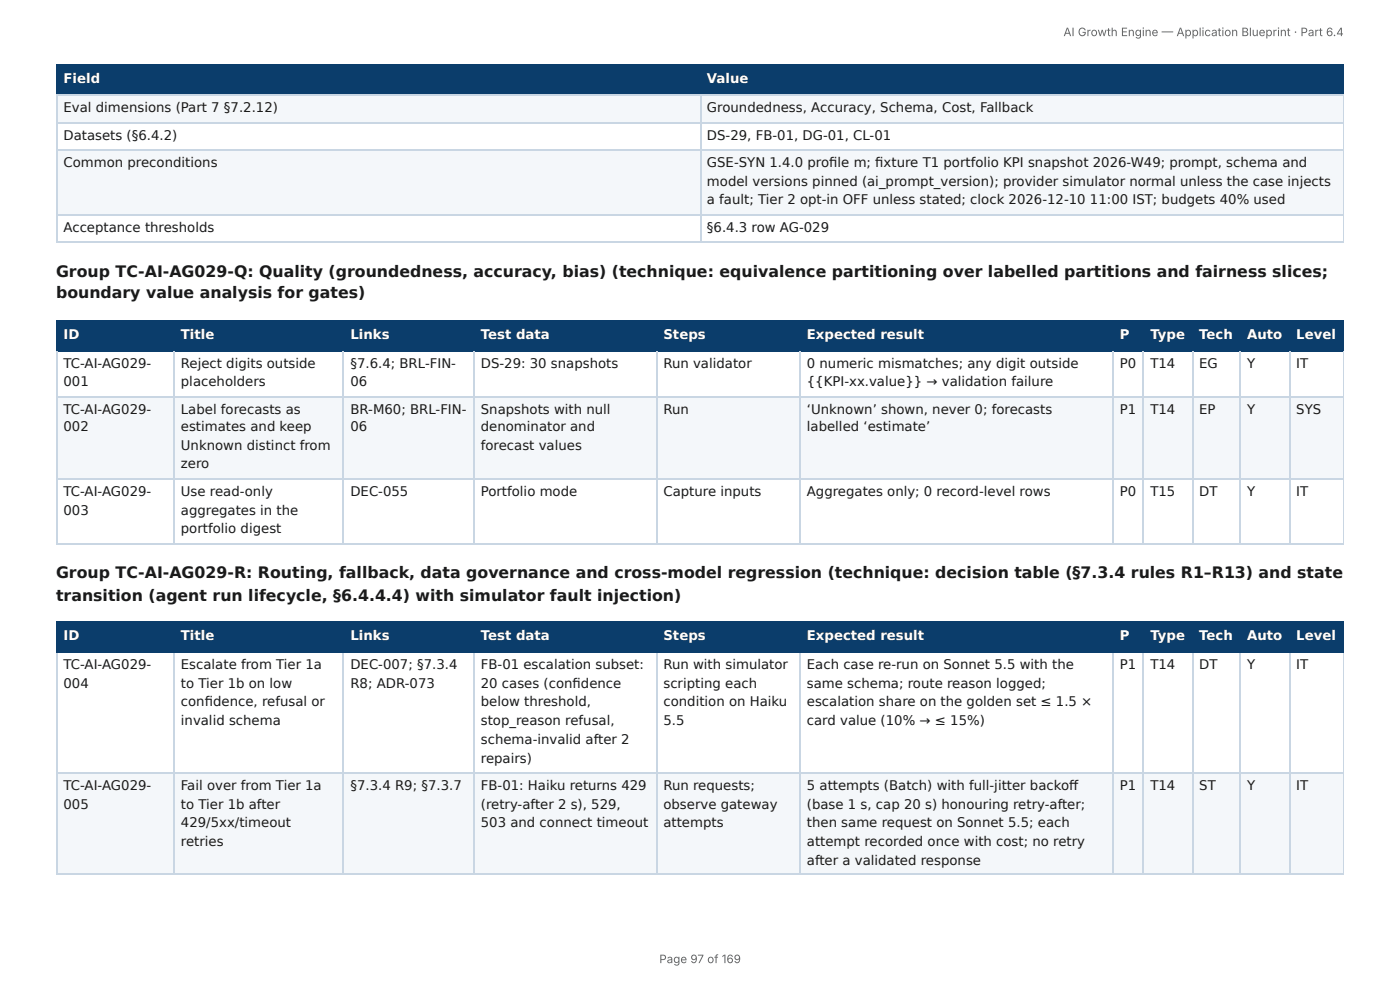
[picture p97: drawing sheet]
<svg xmlns="http://www.w3.org/2000/svg" width="297mm" height="210mm" viewBox="0 0 297 210" stroke-linecap="round" stroke-linejoin="round" font-family="sans-serif">
<defs><g id="words">
<g font-size="3.3" fill="#1a1a1a">
<text x="11.9" y="58.7">Group TC-AI-AG029-Q: Quality (groundedness, accuracy, bias) (technique: equivalence partitioning over labelled partitions and fairness slices;</text>
<text x="11.9" y="63.2">boundary value analysis for gates)</text>
<text x="11.9" y="122.8">Group TC-AI-AG029-R: Routing, fallback, data governance and cross-model regression (technique: decision table (§7.3.4 rules R1–R13) and state</text>
<text x="11.9" y="127.5">transition (agent run lifecycle, §6.4.4.4) with simulator fault injection)</text>
</g>
<g font-size="2.8" fill="#fff">
<text x="13.5" y="17.7">Field</text>
<text x="150.2" y="17.7">Value</text>
<text x="13.5" y="72">ID</text>
<text x="38.4" y="72">Title</text>
<text x="74.4" y="72">Links</text>
<text x="102.1" y="72">Test data</text>
<text x="140.9" y="72">Steps</text>
<text x="171.4" y="72">Expected result</text>
<text x="237.9" y="72">P</text>
<text x="244.3" y="72">Type</text>
<text x="254.7" y="72">Tech</text>
<text x="264.9" y="72">Auto</text>
<text x="275.3" y="72">Level</text>
<text x="13.5" y="136">ID</text>
<text x="38.4" y="136">Title</text>
<text x="74.4" y="136">Links</text>
<text x="102.1" y="136">Test data</text>
<text x="140.9" y="136">Steps</text>
<text x="171.4" y="136">Expected result</text>
<text x="237.9" y="136">P</text>
<text x="244.3" y="136">Type</text>
<text x="254.7" y="136">Tech</text>
<text x="264.9" y="136">Auto</text>
<text x="275.3" y="136">Level</text>
</g>
<g font-size="2.8" fill="#1a1a1a">
<text x="13.5" y="23.8">Eval dimensions (Part 7 §7.2.12)</text>
<text x="150.2" y="23.8">Groundedness, Accuracy, Schema, Cost, Fallback</text>
<text x="13.5" y="29.6">Datasets (§6.4.2)</text>
<text x="150.2" y="29.6">DS-29, FB-01, DG-01, CL-01</text>
<text x="13.5" y="35.5">Common preconditions</text>
<text x="150.2" y="35.5">GSE-SYN 1.4.0 profi le m; fi xture T1 portfolio KPI snapshot 2026-W49; prompt, schema and</text>
<text x="150.2" y="39.4">model versions pinned (ai_prompt_version); provider simulator normal unless the case injects</text>
<text x="150.2" y="43.4">a fault; Tier 2 opt-in OFF unless stated; clock 2026-12-10</text>
<text x="231.5" y="43.4">11:00 IST; budgets 40% used</text>
<text x="13.5" y="49.2">Acceptance thresholds</text>
<text x="150.2" y="49.2">§6.4.3 row AG-029</text>
<text x="13.5" y="78.1">TC-AI-AG029-</text>
<text x="13.5" y="82">001</text>
<text x="38.4" y="78.1">Reject digits outside</text>
<text x="38.4" y="82">placeholders</text>
<text x="74.4" y="78.1">§7.6.4; BRL-FIN-</text>
<text x="74.4" y="82">06</text>
<text x="102.1" y="78.1">DS-29: 30 snapshots</text>
<text x="140.9" y="78.1">Run validator</text>
<text x="171.4" y="78.1">0 numeric mismatches; any digit outside</text>
<text x="171.4" y="82">{{KPI-xx.value}} → validation failure</text>
<text x="237.9" y="78.1">P0</text>
<text x="244.3" y="78.1">T14</text>
<text x="254.7" y="78.1">EG</text>
<text x="264.9" y="78.1">Y</text>
<text x="275.3" y="78.1">IT</text>
<text x="13.5" y="87.8">TC-AI-AG029-</text>
<text x="38.4" y="87.8">Label forecasts as</text>
<text x="74.4" y="87.8">BR-M60; BRL-FIN-</text>
<text x="102.1" y="87.8">Snapshots with null</text>
<text x="140.9" y="87.8">Run</text>
<text x="171.4" y="87.8">‘Unknown’ shown, never 0; forecasts</text>
<text x="237.9" y="87.8">P1</text>
<text x="244.3" y="87.8">T14</text>
<text x="254.7" y="87.8">EP</text>
<text x="264.9" y="87.8">Y</text>
<text x="275.3" y="87.8">SYS</text>
<text x="13.5" y="91.5">002</text>
<text x="38.4" y="91.5">estimates and keep</text>
<text x="38.4" y="95.5">Unknown distinct from</text>
<text x="74.4" y="91.5">06</text>
<text x="102.1" y="91.5">denominator and</text>
<text x="102.1" y="95.5">forecast values</text>
<text x="171.4" y="91.5">labelled ‘estimate’</text>
<text x="38.4" y="99.5">zero</text>
<text x="13.5" y="105.3">TC-AI-AG029-</text>
<text x="38.4" y="105.3">Use read-only</text>
<text x="74.4" y="105.3">DEC-055</text>
<text x="102.1" y="105.3">Portfolio mode</text>
<text x="140.9" y="105.3">Capture inputs</text>
<text x="171.4" y="105.3">Aggregates only; 0 record-level rows</text>
<text x="237.9" y="105.3">P0</text>
<text x="244.3" y="105.3">T15</text>
<text x="254.7" y="105.3">DT</text>
<text x="264.9" y="105.3">Y</text>
<text x="275.3" y="105.3">IT</text>
<text x="13.5" y="109.3">003</text>
<text x="38.4" y="109.3">aggregates in the</text>
<text x="38.4" y="113.2">portfolio digest</text>
<text x="13.5" y="142.1">TC-AI-AG029-</text>
<text x="38.4" y="142.1">Escalate from Tier 1a</text>
<text x="74.4" y="142.1">DEC-007; §7.3.4</text>
<text x="102.1" y="142.1">FB-01 escalation subset:</text>
<text x="140.9" y="142.1">Run with simulator</text>
<text x="171.4" y="142.1">Each case re-run on Sonnet 5.5 with the</text>
<text x="237.9" y="142.1">P1</text>
<text x="244.3" y="142.1">T14</text>
<text x="254.7" y="142.1">DT</text>
<text x="264.9" y="142.1">Y</text>
<text x="275.3" y="142.1">IT</text>
<text x="13.5" y="146">004</text>
<text x="38.4" y="146">to Tier 1b on low</text>
<text x="74.4" y="146">R8; ADR-073</text>
<text x="102.1" y="146">20 cases (confi dence</text>
<text x="140.9" y="146">scripting each</text>
<text x="171.4" y="146">same schema; route reason logged;</text>
<text x="38.4" y="150">confi dence, refusal or</text>
<text x="38.4" y="154">invalid schema</text>
<text x="102.1" y="150">below threshold,</text>
<text x="102.1" y="154">stop_reason refusal,</text>
<text x="140.9" y="150">condition on Haiku</text>
<text x="140.9" y="154">5.5</text>
<text x="171.4" y="150">escalation share on the golden set ≤ 1.5 ×</text>
<text x="171.4" y="154">card value (10% → ≤ 15%)</text>
<text x="102.1" y="158">schema-invalid after 2</text>
<text x="102.1" y="161.9">repairs)</text>
<text x="13.5" y="167.7">TC-AI-AG029-</text>
<text x="38.4" y="167.7">Fail over from Tier 1a</text>
<text x="74.4" y="167.7">§7.3.4 R9; §7.3.7</text>
<text x="102.1" y="167.7">FB-01: Haiku returns 429</text>
<text x="140.9" y="167.7">Run requests;</text>
<text x="171.4" y="167.7">5 attempts (Batch) with full-jitter backoff</text>
<text x="237.9" y="167.7">P1</text>
<text x="244.3" y="167.7">T14</text>
<text x="254.7" y="167.7">ST</text>
<text x="264.9" y="167.7">Y</text>
<text x="275.3" y="167.7">IT</text>
<text x="13.5" y="171.7">005</text>
<text x="38.4" y="171.7">to Tier 1b after</text>
<text x="102.1" y="171.7">(retry-after 2 s), 529,</text>
<text x="140.9" y="171.7">observe gateway</text>
<text x="171.4" y="171.7">(base 1 s, cap 20 s) honouring retry-after;</text>
<text x="38.4" y="175.7">429/5xx/timeout</text>
<text x="38.4" y="179.7">retries</text>
<text x="102.1" y="175.7">503 and connect timeout</text>
<text x="140.9" y="175.7">attempts</text>
<text x="171.4" y="175.7">then same request on Sonnet 5.5; each</text>
<text x="171.4" y="179.7">attempt recorded once with cost; no retry</text>
<text x="171.4" y="183.6">after a validated response</text>
</g>
<g font-size="2.5" fill="#666">
<text x="225.9" y="7.7">AI Growth Engine — Application Blueprint · Part 6.4</text>
<text x="140" y="204.5">Page 97 of 169</text>
</g>
</g></defs>
<g fill="#0b3d6b">
<path d="M12.2 14h136.5v6.1h-136.5z"/>
<path d="M148.7 14h136.7v6.1h-136.7z"/>
</g>
<g fill="#f4f7fa">
<path d="M12.2 20.1h136.5v5.8h-136.5z"/>
<path d="M148.7 20.1h136.7v5.8h-136.7z"/>
<path d="M12.2 31.7h136.5v13.8h-136.5z"/>
<path d="M148.7 31.7h136.7v13.8h-136.7z"/>
</g>
<path d="M11.9 13.9h273.5M12 13.8v6.6M148.8 13.8v6.6M11.9 20.2h273.5" fill="none" stroke="#0b3d6b" stroke-width=".26"/>
<path d="M285.3 13.8v6.6" fill="none" stroke="#0b3d6b" stroke-width=".21"/>
<path d="M11.9 20.2h273.5M11.9 26.1h273.5M11.9 31.9h273.5M12 20.4v31.2M148.8 20.4v31.2M11.9 45.6h273.5M11.9 51.5h273.5" fill="none" stroke="#c9d6e3" stroke-width=".26"/>
<path d="M285.3 20.4v31.2" fill="none" stroke="#c9d6e3" stroke-width=".21"/>
<g fill="#0b3d6b">
<path d="M12.2 68h24.8v6.3h-24.8z"/>
<path d="M37 68h36v6.3h-36z"/>
<path d="M73 68h27.8v6.3h-27.8z"/>
<path d="M100.8 68h38.6v6.3h-38.6z"/>
<path d="M139.4 68h30.5v6.3h-30.5z"/>
<path d="M169.9 68h66.4v6.3h-66.4z"/>
<path d="M236.3 68h6.6v6.3h-6.6z"/>
<path d="M242.9 68h10.3v6.3h-10.3z"/>
<path d="M253.2 68h10.3v6.3h-10.3z"/>
<path d="M263.5 68h10.3v6.3h-10.3z"/>
<path d="M273.8 68h11.6v6.3h-11.6z"/>
</g>
<g fill="#f4f7fa">
<path d="M12.2 84.1h24.8v17.8h-24.8z"/>
<path d="M37 84.1h36v17.8h-36z"/>
<path d="M73 84.1h27.8v17.8h-27.8z"/>
<path d="M100.8 84.1h38.6v17.8h-38.6z"/>
<path d="M139.4 84.1h30.5v17.8h-30.5z"/>
<path d="M169.9 84.1h66.4v17.8h-66.4z"/>
<path d="M236.3 84.1h6.6v17.8h-6.6z"/>
<path d="M242.9 84.1h10.3v17.8h-10.3z"/>
<path d="M253.2 84.1h10.3v17.8h-10.3z"/>
<path d="M263.5 84.1h10.3v17.8h-10.3z"/>
<path d="M273.8 84.1h11.6v17.8h-11.6z"/>
</g>
<g fill="none" stroke="#0b3d6b" stroke-width=".26">
<path d="M11.9 68.1h273.5M11.9 74.5h273.5M12 68v6.6M36.9 68v6.6M72.9 68v6.6M100.7 68v6.6M139.6 68v6.6M170 68v6.6M236.4 68v6.6M242.8 68v6.6M253.3 68v6.6M263.4 68v6.6"/>
<path d="M274 68v6.6"/>
</g>
<path d="M285.3 68v6.6" fill="none" stroke="#0b3d6b" stroke-width=".21"/>
<g fill="none" stroke="#c9d6e3" stroke-width=".26">
<path d="M12 74.6v41M36.9 74.6v41M72.9 74.6v41M100.7 74.6v41M139.6 74.6v41M170 74.6v41M236.4 74.6v41M242.8 74.6v41M253.3 74.6v41M263.4 74.6v41M274 74.6v41M11.9 84.3h273.5"/>
<path d="M11.9 101.7h273.5M11.9 115.5h273.5"/>
</g>
<path d="M285.3 74.6v41" fill="none" stroke="#c9d6e3" stroke-width=".21"/>
<g fill="#0b3d6b">
<path d="M12.2 132.3h24.8v6.3h-24.8z"/>
<path d="M37 132.3h36v6.3h-36z"/>
<path d="M73 132.3h27.8v6.3h-27.8z"/>
<path d="M100.8 132.3h38.6v6.3h-38.6z"/>
<path d="M139.4 132.3h30.5v6.3h-30.5z"/>
<path d="M169.9 132.3h66.4v6.3h-66.4z"/>
<path d="M236.3 132.3h6.6v6.3h-6.6z"/>
<path d="M242.9 132.3h10.3v6.3h-10.3z"/>
<path d="M253.2 132.3h10.3v6.3h-10.3z"/>
<path d="M263.5 132.3h10.3v6.3h-10.3z"/>
<path d="M273.8 132.3h11.6v6.3h-11.6z"/>
</g>
<g fill="#f4f7fa">
<path d="M12.2 164h24.8v21.7h-24.8z"/>
<path d="M37 164h36v21.7h-36z"/>
<path d="M73 164h27.8v21.7h-27.8z"/>
<path d="M100.8 164h38.6v21.7h-38.6z"/>
<path d="M139.4 164h30.5v21.7h-30.5z"/>
<path d="M169.9 164h66.4v21.7h-66.4z"/>
<path d="M236.3 164h6.6v21.7h-6.6z"/>
<path d="M242.9 164h10.3v21.7h-10.3z"/>
<path d="M253.2 164h10.3v21.7h-10.3z"/>
<path d="M263.5 164h10.3v21.7h-10.3z"/>
<path d="M273.8 164h11.6v21.7h-11.6z"/>
</g>
<g fill="none" stroke="#0b3d6b" stroke-width=".26">
<path d="M11.9 132.2h273.5M11.9 138.5h273.5M12 132v6.6M36.9 132v6.6M72.9 132v6.6M100.7 132v6.6M139.6 132v6.6M170 132v6.6M236.4 132v6.6M242.8 132v6.6M253.3 132v6.6M263.4 132v6.6"/>
<path d="M274 132v6.6"/>
</g>
<path d="M285.3 132v6.6" fill="none" stroke="#0b3d6b" stroke-width=".21"/>
<g fill="none" stroke="#c9d6e3" stroke-width=".26">
<path d="M12 138.6v47.1M36.9 138.6v47.1M72.9 138.6v47.1M100.7 138.6v47.1M139.6 138.6v47.1M170 138.6v47.1M236.4 138.6v47.1M242.8 138.6v47.1M253.3 138.6v47.1M263.4 138.6v47.1M274 138.6v47.1M11.9 164.2h273.5"/>
<path d="M11.9 185.6h273.5"/>
</g>
<path d="M285.3 138.6v47.1" fill="none" stroke="#c9d6e3" stroke-width=".21"/>
<use href="#words"/>
</svg>
